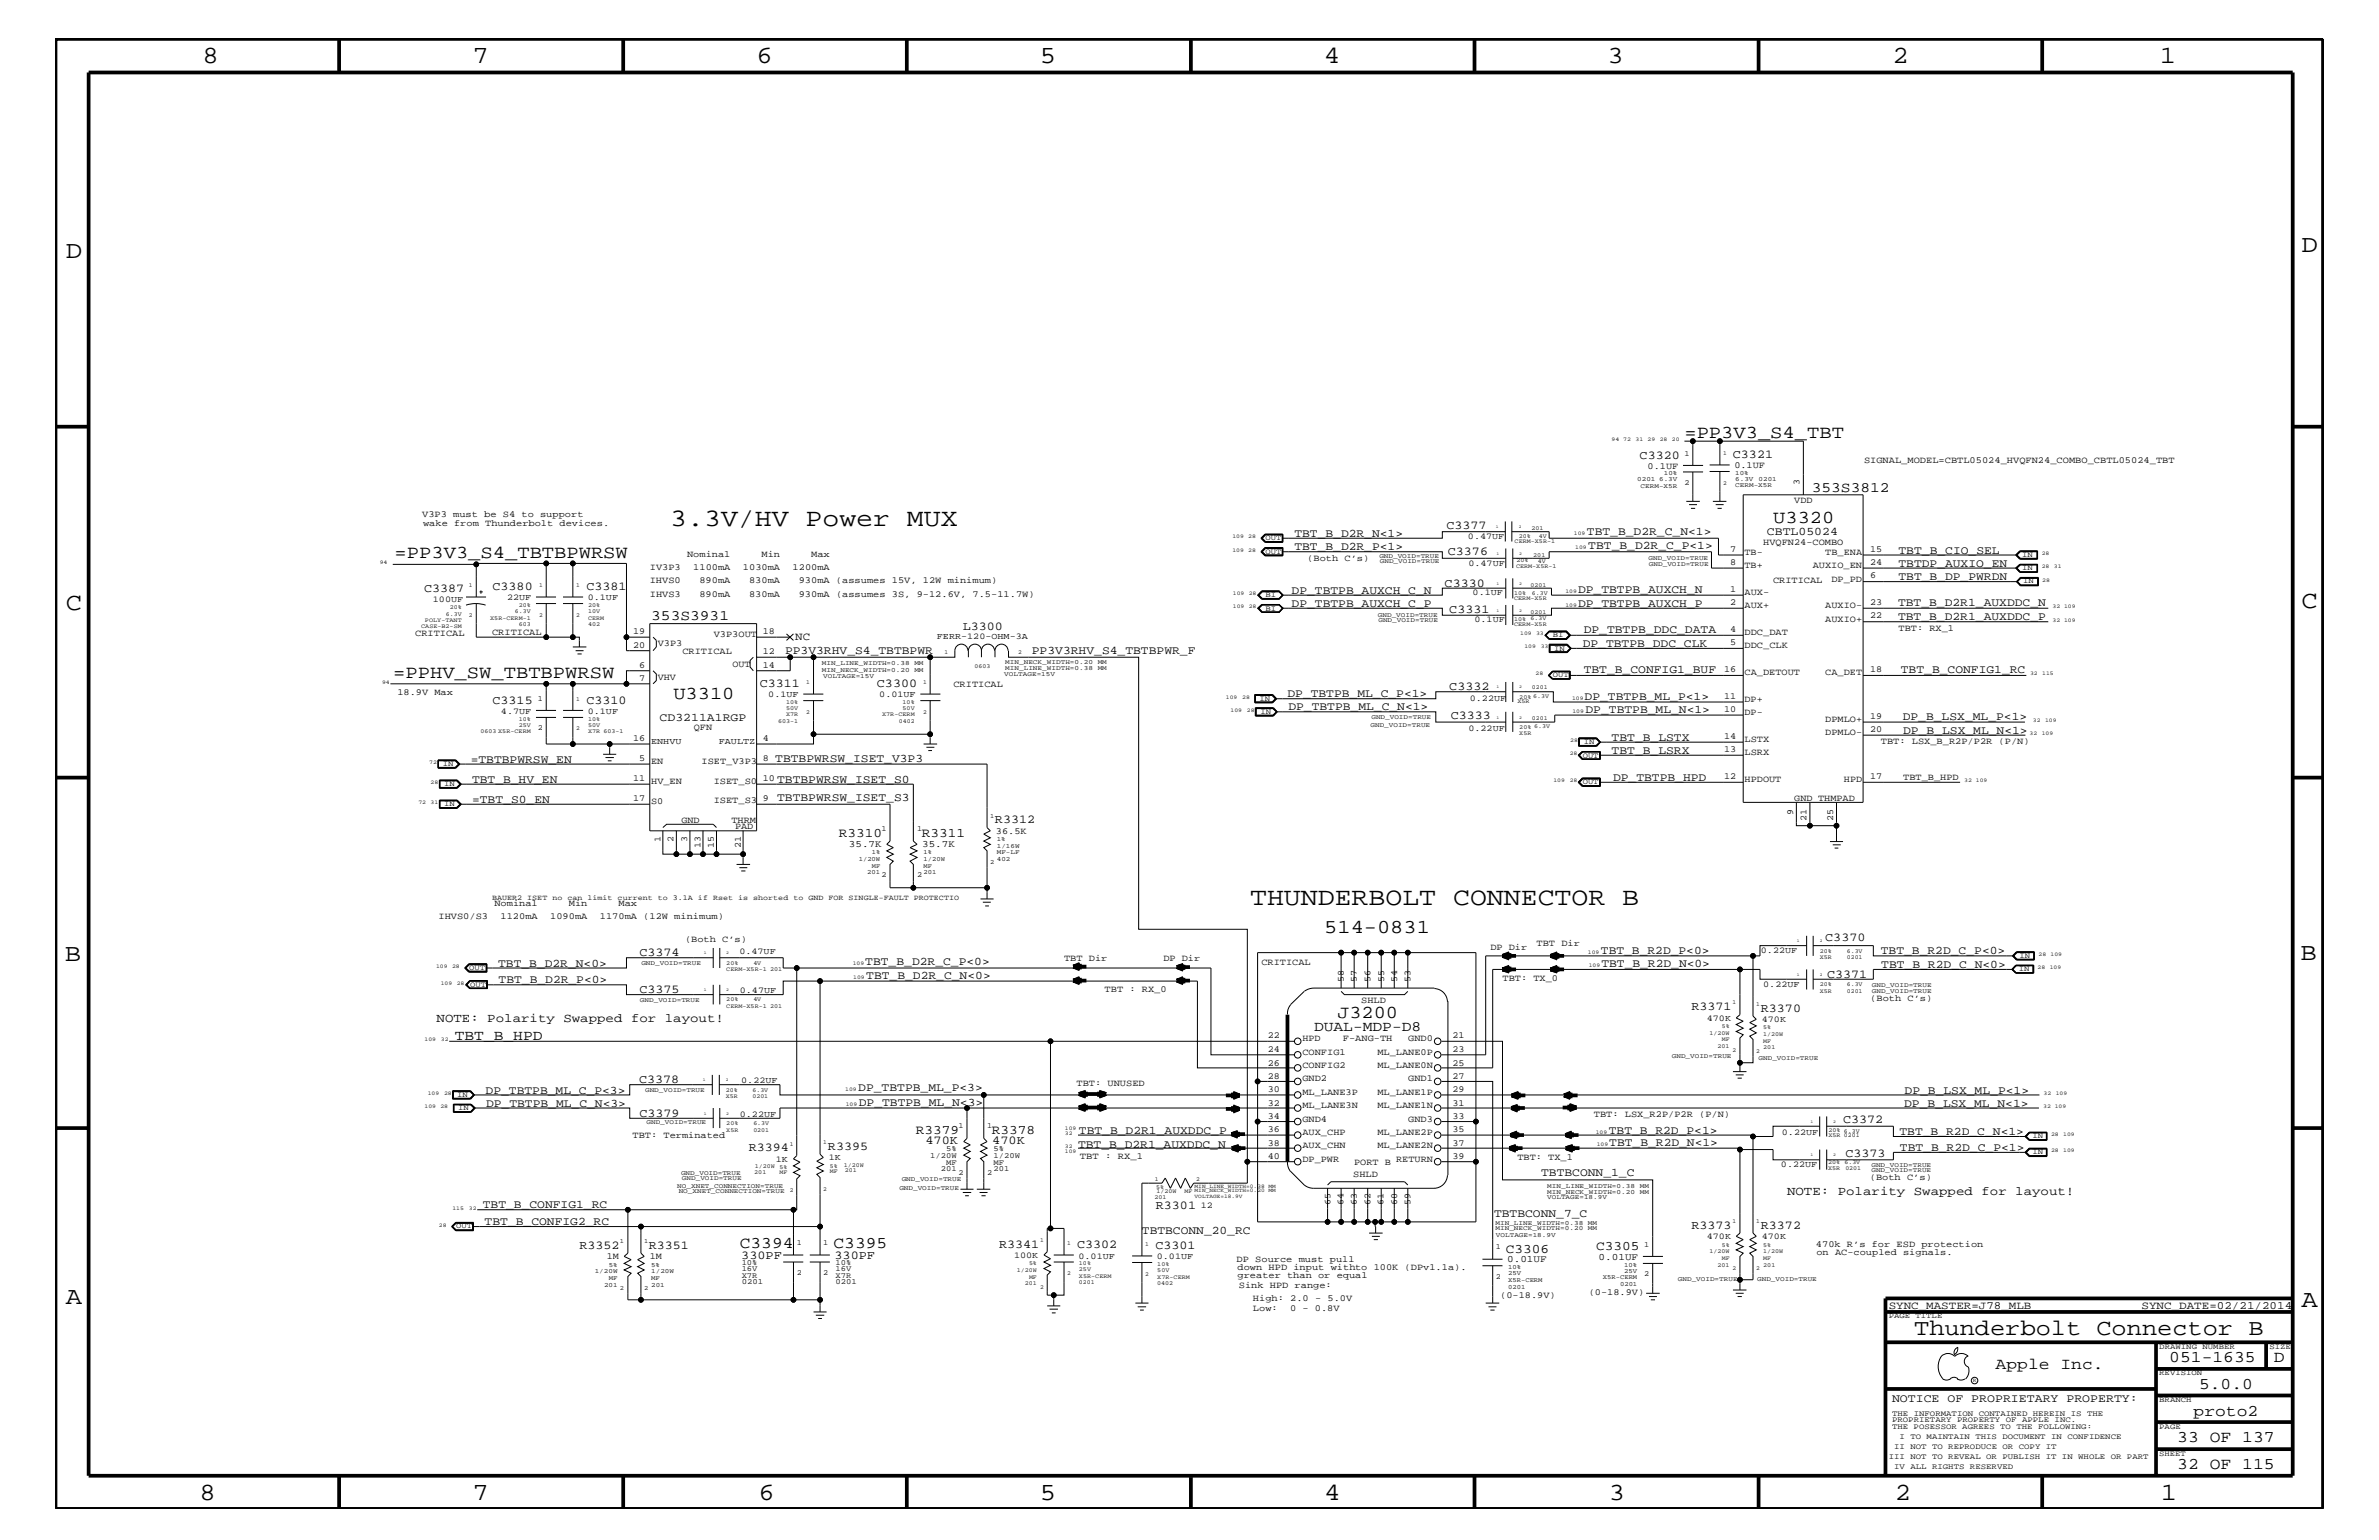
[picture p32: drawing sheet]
<svg xmlns="http://www.w3.org/2000/svg" width="432mm" height="279mm" viewBox="0 0 432 279" stroke-linecap="round" stroke-linejoin="round" font-family="sans-serif">
<defs><g id="words">
<g font-size="4.6">
<text x="121.7" y="95.4">3.3V/HV Power MUX</text>
<text x="226.9" y="164.2">THUNDERBOLT CONNECTOR B</text>
</g>
<g font-size="4.5">
<text x="36.7" y="11.5">8</text>
<text x="85.8" y="11.5">7</text>
<text x="137.3" y="11.5">6</text>
<text x="188.7" y="11.5">5</text>
<text x="240.3" y="11.5">4</text>
<text x="291.8" y="11.5">3</text>
<text x="343.5" y="11.5">2</text>
<text x="392" y="11.5">1</text>
<text x="11.9" y="46.8">D</text>
<text x="417.7" y="45.7">D</text>
<text x="11.9" y="110.6">C</text>
<text x="417.7" y="110.3">C</text>
<text x="11.8" y="174.3">B</text>
<text x="417.6" y="174.2">B</text>
<text x="11.9" y="236.7">A</text>
<text x="417.7" y="237.1">A</text>
<text x="36.2" y="272.1">8</text>
<text x="85.8" y="272.1">7</text>
<text x="137.7" y="272.1">6</text>
<text x="188.7" y="272.1">5</text>
<text x="240.4" y="272.1">4</text>
<text x="292" y="272.1">3</text>
<text x="343.9" y="272.1">2</text>
<text x="392.2" y="272.1">1</text>
</g>
<text font-size="4.1" x="347.4" y="242.3">Thunderbolt Connector B</text>
<text font-size="3.6" x="240.4" y="169.3">514-0831</text>
<g font-size="3.3">
<text x="305.7" y="79.4">=PP3V3_S4_TBT</text>
<text x="321.9" y="94.9">U3320</text>
<text x="71.6" y="101.3">=PP3V3_S4_TBTBPWRSW</text>
<text x="71.4" y="123">=PPHV_SW_TBTBPWRSW</text>
<text x="122.2" y="126.9">U3310</text>
<text x="242.7" y="184.7">J3200</text>
</g>
<g font-size="3">
<text x="134.3" y="226.5">C3394</text>
<text x="151.3" y="226.5">C3395</text>
<text x="362.2" y="248.4">Apple Inc.</text>
<text x="393.7" y="247.1">051-1635</text>
<text x="399.2" y="252">5.0.0</text>
<text x="412.7" y="247.1">D</text>
<text x="398.1" y="256.8">proto2</text>
<text x="395.2" y="261.6">33 OF 137</text>
<text x="395.2" y="266.6">32 OF 115</text>
</g>
<g font-size="2.6">
<text x="328.8" y="89.2">353S3812</text>
<text x="118.2" y="112.6">353S3931</text>
<text x="82.5" y="188.7">TBT_B_HPD</text>
<text x="238.5" y="187.1">DUAL-MDP-D8</text>
</g>
<g font-size="2.4">
<text x="152.2" y="151.8">R3310</text>
<text x="167.3" y="151.8">R3311</text>
<text x="166.2" y="205.8">R3379</text>
<text x="180" y="205.8">R3378</text>
<text x="273.3" y="227.3">C3306</text>
<text x="289.7" y="226.8">C3305</text>
</g>
<g font-size="2.3">
<text x="79.2" y="185.4">NOTE: Polarity Swapped for layout!</text>
<text x="324.4" y="216.9">NOTE: Polarity Swapped for layout!</text>
</g>
<g font-size="2.2">
<text x="297.6" y="83.3">C3320</text>
<text x="314.5" y="83.1">C3321</text>
<text x="262.6" y="96">C3377</text>
<text x="262.8" y="100.8">C3376</text>
<text x="77" y="107.5">C3387</text>
<text x="89.4" y="107.1">C3380</text>
<text x="106.4" y="107.1">C3381</text>
<text x="262.2" y="106.5">C3330</text>
<text x="263.1" y="111.2">C3331</text>
<text x="174.8" y="114.2">L3300</text>
<text x="137.9" y="124.7">C3311</text>
<text x="159.2" y="124.7">C3300</text>
<text x="263.1" y="125.2">C3332</text>
<text x="89.4" y="127.7">C3315</text>
<text x="106.4" y="127.7">C3310</text>
<text x="263.3" y="130.5">C3333</text>
<text x="180.6" y="149.4">R3312</text>
<text x="116.1" y="173.5">C3374</text>
<text x="331.3" y="170.7">C3370</text>
<text x="331.6" y="177.4">C3371</text>
<text x="116.1" y="180.2">C3375</text>
<text x="307" y="183.3">R3371</text>
<text x="319.6" y="183.6">R3370</text>
<text x="116" y="196.5">C3378</text>
<text x="116.1" y="202.6">C3379</text>
<text x="334.5" y="203.8">C3372</text>
<text x="135.9" y="208.9">R3394</text>
<text x="150.3" y="208.7">R3395</text>
<text x="168" y="207.6">470K</text>
<text x="180.1" y="207.6">470K</text>
<text x="334.9" y="210">C3373</text>
<text x="209.8" y="219.4">R3301</text>
<text x="105.2" y="226.7">R3352</text>
<text x="117.8" y="226.7">R3351</text>
<text x="181.4" y="226.4">R3341</text>
<text x="195.5" y="226.5">C3302</text>
<text x="209.7" y="226.7">C3301</text>
<text x="307" y="223">R3373</text>
<text x="319.6" y="223">R3372</text>
<text x="134.5" y="228.4">330PF</text>
<text x="151.5" y="228.4">330PF</text>
</g>
<g font-size="2.1">
<text x="234.9" y="97.4">TBT_B_D2R_N&lt;1&gt;</text>
<text x="234.9" y="99.9">TBT_B_D2R_P&lt;1&gt;</text>
<text x="288" y="97.1">TBT_B_D2R_C_N&lt;1&gt;</text>
<text x="288.3" y="99.6">TBT_B_D2R_C_P&lt;1&gt;</text>
<text x="320.7" y="97.1">CBTL05024</text>
<text x="344.6" y="100.4">TBT_B_CIO_SEL</text>
<text x="234.4" y="107.7">DP_TBTPB_AUXCH_C_N</text>
<text x="286.4" y="107.6">DP_TBTPB_AUXCH_N</text>
<text x="344.6" y="102.9">TBTDP_AUXIO_EN</text>
<text x="344.6" y="105.3">TBT_B_DP_PWRDN</text>
<text x="234.4" y="110.2">DP_TBTPB_AUXCH_C_P</text>
<text x="286.4" y="110.2">DP_TBTPB_AUXCH_P</text>
<text x="344.5" y="110">TBT_B_D2R1_AUXDDC_N</text>
<text x="344.5" y="112.5">TBT_B_D2R1_AUXDDC_P</text>
<text x="142.5" y="118.7">PP3V3RHV_S4_TBTBPWR</text>
<text x="187.3" y="118.6">PP3V3RHV_S4_TBTBPWR_F</text>
<text x="287.3" y="117.4">DP_TBTPB_DDC_CLK</text>
<text x="287.4" y="114.8">DP_TBTPB_DDC_DATA</text>
<text x="287.4" y="122">TBT_B_CONFIG1_BUF</text>
<text x="345" y="122.1">TBT_B_CONFIG1_RC</text>
<text x="119.7" y="130.8">CD3211A1RGP</text>
<text x="233.7" y="126.5">DP_TBTPB_ML_C_P&lt;1&gt;</text>
<text x="233.8" y="128.9">DP_TBTPB_ML_C_N&lt;1&gt;</text>
<text x="287.6" y="127">DP_TBTPB_ML_P&lt;1&gt;</text>
<text x="287.8" y="129.4">DP_TBTPB_ML_N&lt;1&gt;</text>
<text x="345.4" y="130.7">DP_B_LSX_ML_P&lt;1&gt;</text>
<text x="292.5" y="136.8">TBT_B_LSRX</text>
<text x="292.5" y="134.4">TBT_B_LSTX</text>
<text x="345.4" y="133.2">DP_B_LSX_ML_N&lt;1&gt;</text>
<text x="85.4" y="138.4">=TBTBPWRSW_EN</text>
<text x="85.7" y="142">TBT_B_HV_EN</text>
<text x="140.7" y="138.3">TBTBPWRSW_ISET_V3P3</text>
<text x="141.1" y="142">TBTBPWRSW_ISET_S0</text>
<text x="292.8" y="141.7">DP_TBTPB_HPD</text>
<text x="85.7" y="145.7">=TBT_S0_EN</text>
<text x="141.1" y="145.4">TBTBPWRSW_ISET_S3</text>
<text x="290.6" y="173.2">TBT_B_R2D_P&lt;0&gt;</text>
<text x="341.4" y="173.2">TBT_B_R2D_C_P&lt;0&gt;</text>
<text x="90.4" y="175.4">TBT_B_D2R_N&lt;0&gt;</text>
<text x="90.5" y="178.4">TBT_B_D2R_P&lt;0&gt;</text>
<text x="157.1" y="175.1">TBT_B_D2R_C_P&lt;0&gt;</text>
<text x="157.2" y="177.7">TBT_B_D2R_C_N&lt;0&gt;</text>
<text x="290.7" y="175.5">TBT_B_R2D_N&lt;0&gt;</text>
<text x="341.5" y="175.7">TBT_B_R2D_C_N&lt;0&gt;</text>
<text x="155.8" y="197.9">DP_TBTPB_ML_P&lt;3&gt;</text>
<text x="88.1" y="198.4">DP_TBTPB_ML_C_P&lt;3&gt;</text>
<text x="88.2" y="200.9">DP_TBTPB_ML_C_N&lt;3&gt;</text>
<text x="155.9" y="200.6">DP_TBTPB_ML_N&lt;3&gt;</text>
<text x="345.6" y="200.9">DP_B_LSX_ML_N&lt;1&gt;</text>
<text x="345.7" y="198.4">DP_B_LSX_ML_P&lt;1&gt;</text>
<text x="195.7" y="208.2">TBT_B_D2R1_AUXDDC_N</text>
<text x="195.8" y="205.7">TBT_B_D2R1_AUXDDC_P</text>
<text x="292" y="205.7">TBT_B_R2D_P&lt;1&gt;</text>
<text x="292.1" y="208">TBT_B_R2D_N&lt;1&gt;</text>
<text x="344.8" y="205.9">TBT_B_R2D_C_N&lt;1&gt;</text>
<text x="344.8" y="208.8">TBT_B_R2D_C_P&lt;1&gt;</text>
<text x="279.7" y="213.4">TBTBCONN_1_C</text>
<text x="87.6" y="219.2">TBT_B_CONFIG1_RC</text>
<text x="271.2" y="220.8">TBTBCONN_7_C</text>
<text x="88" y="222.3">TBT_B_CONFIG2_RC</text>
<text x="207.3" y="223.9">TBTBCONN_20_RC</text>
<text x="343.4" y="254.4">NOTICE OF PROPRIETARY PROPERTY:</text>
</g>
<g font-size="2">
<text x="144.4" y="116.2">NC</text>
<text x="342.8" y="237.4">SYNC_MASTER=J78_MLB</text>
<text x="388.7" y="237.4">SYNC_DATE=02/21/2014</text>
</g>
<g font-size="1.8">
<text x="154.1" y="153.7">35.7K</text>
<text x="167.4" y="153.7">35.7K</text>
<text x="273.6" y="229.1">0.01UF</text>
<text x="290.2" y="228.5">0.01UF</text>
</g>
<g font-size="1.7">
<text x="338.3" y="83.9">SIGNAL_MODEL=CBTL05024_HVQFN24_COMBO_CBTL05024_TBT</text>
<text x="299" y="85">0.1UF</text>
<text x="314.8" y="84.9">0.1UF</text>
<text x="326.6" y="88" transform="rotate(-90 326.6 88)">3</text>
<text x="76.6" y="93.8">V3P3 must be S4 to support</text>
<text x="76.8" y="95.4">wake from Thunderbolt devices.</text>
<text x="325.7" y="91.2">VDD</text>
<text x="124.7" y="101">Nominal</text>
<text x="138.2" y="101">Min</text>
<text x="147.2" y="101">Max</text>
<text x="237.3" y="101.8">(Both C’s)</text>
<text x="314" y="100.1">7</text>
<text x="316.7" y="100.7">TB-</text>
<text x="320" y="98.8">HVQFN24-COMBO</text>
<text x="331.3" y="100.7">TB_ENA</text>
<text x="339.4" y="100.1">15</text>
<text x="117.9" y="103.5">IV3P3</text>
<text x="117.9" y="105.9">IHVS0</text>
<text x="125.8" y="103.5">1100mA</text>
<text x="127" y="105.9">890mA</text>
<text x="134.8" y="103.5">1030mA</text>
<text x="136" y="105.9">830mA</text>
<text x="143.9" y="103.5">1200mA</text>
<text x="145" y="105.9">930mA (assumes 15V, 12W minimum)</text>
<text x="314" y="102.5">8</text>
<text x="314" y="107.4">1</text>
<text x="316.7" y="103.1">TB+</text>
<text x="316.7" y="108">AUX-</text>
<text x="321.8" y="105.8">CRITICAL</text>
<text x="329" y="103.1">AUXIO_EN</text>
<text x="332.4" y="105.5">DP_PD</text>
<text x="339.4" y="104.9">6</text>
<text x="339.4" y="102.5">24</text>
<text x="117.9" y="108.3">IHVS3</text>
<text x="127" y="108.3">890mA</text>
<text x="136" y="108.3">830mA</text>
<text x="145" y="108.3">930mA (assumes 3S, 9-12.6V, 7.5-11.7W)</text>
<text x="314" y="109.8">2</text>
<text x="316.7" y="110.3">AUX+</text>
<text x="331.3" y="112.8">AUXIO+</text>
<text x="331.3" y="110.3">AUXIO-</text>
<text x="339.4" y="112.2">22</text>
<text x="339.4" y="109.8">23</text>
<text x="75.4" y="115.3">CRITICAL</text>
<text x="89.3" y="115.3">CRITICAL</text>
<text x="114.9" y="115.1">19</text>
<text x="114.9" y="117.5">20</text>
<text x="119.4" y="117.3">V3P3</text>
<text x="123.9" y="118.7">CRITICAL</text>
<text x="129.5" y="115.5">V3P3OUT</text>
<text x="138.4" y="115.1">18</text>
<text x="138.4" y="118.7">12</text>
<text x="314" y="117">5</text>
<text x="314" y="114.7">4</text>
<text x="316.7" y="117.6">DDC_CLK</text>
<text x="316.7" y="115.3">DDC_DAT</text>
<text x="344.6" y="114.5">TBT: RX_1</text>
<text x="116" y="121.2">6</text>
<text x="116" y="123.6">7</text>
<text x="119.4" y="123.4">VHV</text>
<text x="132.9" y="120.9">OUT</text>
<text x="138.4" y="121.2">14</text>
<text x="173.1" y="124.6">CRITICAL</text>
<text x="312.9" y="121.9">16</text>
<text x="316.7" y="122.5">CA_DETOUT</text>
<text x="331.3" y="122.5">CA_DET</text>
<text x="339.4" y="121.9">18</text>
<text x="72.1" y="126">18.9V Max</text>
<text x="312.9" y="126.8">11</text>
<text x="312.9" y="129.1">10</text>
<text x="316.7" y="127.4">DP+</text>
<text x="316.7" y="129.7">DP-</text>
<text x="331.3" y="131">DPMLO+</text>
<text x="339.4" y="130.4">19</text>
<text x="114.9" y="134.5">16</text>
<text x="125.9" y="132.4">QFN</text>
<text x="138.4" y="134.5">4</text>
<text x="312.9" y="136.4">13</text>
<text x="312.9" y="134.1">14</text>
<text x="316.7" y="137">LSRX</text>
<text x="316.7" y="134.6">LSTX</text>
<text x="331.3" y="133.4">DPMLO-</text>
<text x="339.4" y="132.8">20</text>
<text x="341.4" y="135.1">TBT: LSX_B_R2P/P2R (P/N)</text>
<text x="114.9" y="141.8">11</text>
<text x="116" y="138.1">5</text>
<text x="118.2" y="142.3">HV_EN</text>
<text x="118.2" y="138.6">EN</text>
<text x="127.3" y="138.5">ISET_V3P3</text>
<text x="129.5" y="142.2">ISET_S0</text>
<text x="138.4" y="141.8">10</text>
<text x="138.4" y="138.1">8</text>
<text x="312.9" y="141.3">12</text>
<text x="316.7" y="141.9">HPDOUT</text>
<text x="334.7" y="141.9">HPD</text>
<text x="339.4" y="141.3">17</text>
<text x="345.4" y="141.5">TBT_B_HPD</text>
<text x="114.9" y="145.4">17</text>
<text x="118.2" y="145.9">S0</text>
<text x="123.7" y="149.3">GND</text>
<text x="129.5" y="145.7">ISET_S3</text>
<text x="132.8" y="149.3">THRM</text>
<text x="138.4" y="145.4">9</text>
<text x="325.5" y="147.9" transform="rotate(-90 325.5 147.9)">9</text>
<text x="325.7" y="145.3">GND THMPAD</text>
<text x="327.9" y="149" transform="rotate(-90 327.9 149)">21</text>
<text x="332.7" y="149" transform="rotate(-90 332.7 149)">25</text>
<text x="119.9" y="152.7" transform="rotate(-90 119.9 152.7)">1</text>
<text x="122.3" y="152.7" transform="rotate(-90 122.3 152.7)">2</text>
<text x="124.7" y="152.7" transform="rotate(-90 124.7 152.7)">3</text>
<text x="127.2" y="153.8" transform="rotate(-90 127.2 153.8)">13</text>
<text x="129.5" y="153.8" transform="rotate(-90 129.5 153.8)">15</text>
<text x="133.4" y="150.5">PAD</text>
<text x="134.5" y="153.8" transform="rotate(-90 134.5 153.8)">21</text>
<text x="180.8" y="151.2">36.5K</text>
<text x="79.6" y="166.7">IHVS0/S3</text>
<text x="89.7" y="164.4">Nominal</text>
<text x="90.9" y="166.7">1120mA</text>
<text x="99.9" y="166.7">1090mA</text>
<text x="103.3" y="164.4">Min</text>
<text x="108.9" y="166.7">1170mA (12W minimum)</text>
<text x="112.3" y="164.4">Max</text>
<text x="124.3" y="171">(Both C’s)</text>
<text x="270.5" y="172.4">DP Dir</text>
<text x="278.9" y="171.6">TBT Dir</text>
<text x="193.1" y="174.4">TBT Dir</text>
<text x="200.5" y="179.9">TBT : RX_0</text>
<text x="211.2" y="174.4">DP Dir</text>
<text x="228.9" y="175.1">CRITICAL</text>
<text x="243.9" y="178.2" transform="rotate(-90 243.9 178.2)">58</text>
<text x="246.3" y="178.2" transform="rotate(-90 246.3 178.2)">57</text>
<text x="248.8" y="178.2" transform="rotate(-90 248.8 178.2)">56</text>
<text x="251.2" y="178.2" transform="rotate(-90 251.2 178.2)">55</text>
<text x="253.6" y="178.2" transform="rotate(-90 253.6 178.2)">54</text>
<text x="256" y="178.2" transform="rotate(-90 256 178.2)">53</text>
<text x="272.7" y="178">TBT: TX_0</text>
<text x="247.1" y="181.9">SHLD</text>
<text x="339.5" y="181.6">(Both C’s)</text>
<text x="230.1" y="190.9">24</text>
<text x="230.1" y="188.4">22</text>
<text x="236.4" y="191.4">CONFIG1</text>
<text x="236.4" y="188.9">HPD</text>
<text x="243.8" y="188.9">F-ANG-TH</text>
<text x="250" y="191.4">ML_LANE0P</text>
<text x="255.6" y="188.9">GND0</text>
<text x="263.7" y="190.9">23</text>
<text x="263.7" y="188.4">21</text>
<text x="195.4" y="197">TBT: UNUSED</text>
<text x="230.1" y="193.3">26</text>
<text x="230.1" y="195.7">28</text>
<text x="236.4" y="193.7">CONFIG2</text>
<text x="236.4" y="196.2">GND2</text>
<text x="250" y="193.7">ML_LANE0N</text>
<text x="255.6" y="196.2">GND1</text>
<text x="263.7" y="195.7">27</text>
<text x="263.7" y="193.3">25</text>
<text x="230.1" y="200.6">32</text>
<text x="230.1" y="198.1">30</text>
<text x="230.1" y="203">34</text>
<text x="236.4" y="201">ML_LANE3N</text>
<text x="236.4" y="198.7">ML_LANE3P</text>
<text x="236.4" y="203.5">GND4</text>
<text x="250" y="198.7">ML_LANE1P</text>
<text x="250" y="201">ML_LANE1N</text>
<text x="255.6" y="203.5">GND3</text>
<text x="263.7" y="198.1">29</text>
<text x="263.7" y="203">33</text>
<text x="263.7" y="200.6">31</text>
<text x="289.3" y="202.6">TBT: LSX_R2P/P2R (P/N)</text>
<text x="114.8" y="206.5">TBT: Terminated</text>
<text x="230.1" y="207.9">38</text>
<text x="230.1" y="205.4">36</text>
<text x="236.4" y="208.3">AUX_CHN</text>
<text x="236.4" y="205.9">AUX_CHP</text>
<text x="250" y="208.3">ML_LANE2N</text>
<text x="250" y="205.9">ML_LANE2P</text>
<text x="263.7" y="207.9">37</text>
<text x="263.7" y="205.4">35</text>
<text x="196" y="210.3">TBT : RX_1</text>
<text x="230.1" y="210.3">40</text>
<text x="236.4" y="210.8">DP_PWR</text>
<text x="245.6" y="213.6">SHLD</text>
<text x="245.8" y="211.4">PORT B</text>
<text x="253.4" y="210.8">RETURN</text>
<text x="263.7" y="210.3">39</text>
<text x="275.4" y="210.4">TBT: TX_1</text>
<text x="339.4" y="214.1">(Both C’s)</text>
<text x="243.8" y="218.6" transform="rotate(-90 243.8 218.6)">64</text>
<text x="246.3" y="218.6" transform="rotate(-90 246.3 218.6)">63</text>
<text x="248.8" y="218.6" transform="rotate(-90 248.8 218.6)">62</text>
<text x="251.1" y="218.6" transform="rotate(-90 251.1 218.6)">61</text>
<text x="253.6" y="218.6" transform="rotate(-90 253.6 218.6)">60</text>
<text x="256" y="218.6" transform="rotate(-90 256 218.6)">59</text>
<text x="329.6" y="226.2">470k R’s for ESD protection</text>
<text x="329.7" y="227.7">on AC-coupled signals.</text>
<text x="110.2" y="228.5">1M</text>
<text x="117.9" y="228.5">1M</text>
<text x="224.5" y="229.1">DP Source must pull</text>
<text x="224.6" y="230.5">down HPD input withto 100K (DPv1.1a).</text>
<text x="224.6" y="231.8">greater than or equal</text>
<text x="224.9" y="233.7">Sink HPD range:</text>
<text x="227.4" y="236.1">High: 2.0 - 5.0V</text>
<text x="227.4" y="237.9">Low:</text>
<text x="234.2" y="237.9">0 - 0.8V</text>
<text x="272.3" y="235.5">(0-18.9V)</text>
<text x="288.4" y="234.9">(0-18.9V)</text>
</g>
<g font-size="1.6">
<text x="266.4" y="97.7">0.47UF</text>
<text x="266.5" y="102.6">0.47UF</text>
<text x="267.3" y="108">0.1UF</text>
<text x="78.6" y="109.2">100UF</text>
<text x="92" y="108.9">22UF</text>
<text x="106.7" y="108.9">0.1UF</text>
<text x="267.6" y="112.8">0.1UF</text>
<text x="170.1" y="115.9">FERR-120-OHM-3A</text>
<text x="90.9" y="129.6">4.7UF</text>
<text x="106.7" y="129.6">0.1UF</text>
<text x="139.4" y="126.5">0.1UF</text>
<text x="159.6" y="126.5">0.01UF</text>
<text x="266.8" y="127.2">0.22UF</text>
<text x="118.2" y="135">ENHVU</text>
<text x="130.5" y="135">FAULTZ</text>
<text x="266.5" y="132.7">0.22UF</text>
<text x="134.2" y="173.2">0.47UF</text>
<text x="319.6" y="172.8">0.22UF</text>
<text x="320" y="179">0.22UF</text>
<text x="134.3" y="180.1">0.47UF</text>
<text x="309.8" y="185.2">470K</text>
<text x="319.8" y="185.4">470K</text>
<text x="134.5" y="196.5">0.22UF</text>
<text x="134.3" y="202.6">0.22UF</text>
<text x="323.4" y="205.9">0.22UF</text>
<text x="140.8" y="210.8">1K</text>
<text x="150.5" y="210.5">1K</text>
<text x="323.3" y="211.7">0.22UF</text>
<text x="217.9" y="219.2">12</text>
<text x="241.5" y="218.6" transform="rotate(-90 241.5 218.6)">65</text>
<text x="309.8" y="224.8">470K</text>
<text x="319.8" y="224.8">470K</text>
<text x="184.1" y="228.2">100K</text>
<text x="195.7" y="228.4">0.01UF</text>
<text x="210" y="228.5">0.01UF</text>
</g>
<g font-size="1.4">
<text x="305.7" y="82.7">1</text>
<text x="305.7" y="88.1">2</text>
<text x="229.7" y="100.4">OUT</text>
<text x="229.7" y="98">OUT</text>
<text x="367" y="101">IN</text>
<text x="367" y="103.5">IN</text>
<text x="367.2" y="105.9">IN</text>
<text x="229.7" y="108.3">BI</text>
<text x="229.7" y="110.8">BI</text>
<text x="281.9" y="115.6">BI</text>
<text x="282.1" y="118.1">IN</text>
<text x="281.9" y="122.9">OUT</text>
<text x="97.6" y="127.1">1</text>
<text x="228.6" y="127.1">IN</text>
<text x="228.8" y="129.6">IN</text>
<text x="97.6" y="132.5">2</text>
<text x="287.3" y="137.4">OUT</text>
<text x="287.4" y="135">IN</text>
<text x="80.3" y="139">IN</text>
<text x="80.6" y="142.6">IN</text>
<text x="287.3" y="142.3">OUT</text>
<text x="80.6" y="146.2">IN</text>
<text x="160" y="150.7">1</text>
<text x="166.5" y="150.7">1</text>
<text x="160" y="159.2">2</text>
<text x="166.5" y="159.2">2</text>
<text x="89.3" y="163.4">BAUER2 ISET no can limit current to 3.1A if Rset is shorted to GND FOR SINGLE-FAULT PROTECTIO</text>
<text x="366.5" y="173.8">IN</text>
<text x="85.2" y="176">OUT</text>
<text x="85.3" y="179">OUT</text>
<text x="366.4" y="176.2">IN</text>
<text x="83" y="199">IN</text>
<text x="83.1" y="201.5">IN</text>
<text x="171.7" y="208.9">5%</text>
<text x="174" y="204.7">1</text>
<text x="179.2" y="204.7">1</text>
<text x="180.3" y="208.9">5%</text>
<text x="368.9" y="206.5">IN</text>
<text x="368.9" y="209.4">IN</text>
<text x="168.8" y="210.2">1/20W</text>
<text x="170.8" y="212.5">201</text>
<text x="171.7" y="211.4">MF</text>
<text x="174" y="213.2">2</text>
<text x="179.2" y="213.2">2</text>
<text x="180.3" y="211.4">MF</text>
<text x="180.3" y="210.2">1/20W</text>
<text x="180.3" y="212.5">201</text>
<text x="82.8" y="222.9">OUT</text>
<text x="144.6" y="225.9">1</text>
<text x="149.4" y="225.9">1</text>
<text x="271.5" y="226.7">1</text>
<text x="298.4" y="226.2">1</text>
<text x="134.6" y="229.6">10%</text>
<text x="134.6" y="230.7">16V</text>
<text x="134.6" y="231.8">X7R</text>
<text x="134.6" y="233">0201</text>
<text x="144.6" y="231.3">2</text>
<text x="149.4" y="231.3">2</text>
<text x="151.6" y="233">0201</text>
<text x="151.6" y="231.8">X7R</text>
<text x="151.6" y="229.6">10%</text>
<text x="151.6" y="230.7">16V</text>
<text x="271.5" y="232.1">2</text>
<text x="298.4" y="231.6">2</text>
<text x="342.8" y="239.2">PAGE TITLE</text>
<text x="391.9" y="244.7">DRAWING NUMBER</text>
<text x="411.9" y="244.7">SIZE</text>
<text x="391.9" y="249.5">REVISION</text>
<text x="343.4" y="256.8">THE INFORMATION CONTAINED HEREIN IS THE</text>
<text x="391.9" y="254.4">BRANCH</text>
<text x="343.4" y="258">PROPRIETARY PROPERTY OF APPLE INC.</text>
<text x="343.4" y="259.3">THE POSESSOR AGREES TO THE FOLLOWING:</text>
<text x="343.8" y="262.9">II NOT TO REPRODUCE OR COPY IT</text>
<text x="344.8" y="261.1">I TO MAINTAIN THIS DOCUMENT IN CONFIDENCE</text>
<text x="391.9" y="259.3">PAGE</text>
<text x="342.8" y="264.7">III NOT TO REVEAL OR PUBLISH IT IN WHOLE OR PART</text>
<text x="343.8" y="266.6">IV ALL RIGHTS RESERVED</text>
<text x="391.9" y="264.1">SHEET</text>
</g>
<g font-size="1.2">
<text x="297.2" y="87.3">0201</text>
<text x="297.8" y="88.6">CERM-X5R</text>
<text x="301.2" y="87.3">6.3V</text>
<text x="302" y="86.2">10%</text>
<text x="315" y="88.4">CERM-X5R</text>
<text x="315" y="87.2">6.3V</text>
<text x="315" y="86.1">10%</text>
<text x="319.2" y="87.2">0201</text>
<text x="250.4" y="101.2">GND_VOID=TRUE</text>
<text x="299.2" y="101.6">GND_VOID=TRUE</text>
<text x="250.4" y="102.2">GND_VOID=TRUE</text>
<text x="299.3" y="102.6">GND_VOID=TRUE</text>
<text x="250.1" y="111.9">GND_VOID=TRUE</text>
<text x="250.2" y="112.9">GND_VOID=TRUE</text>
<text x="149.2" y="121.9">MIN_NECK_WIDTH=0.20</text>
<text x="149.2" y="120.7">MIN_LINE_WIDTH=0.38</text>
<text x="149.4" y="123">VOLTAGE=15V</text>
<text x="166" y="121.9">MM</text>
<text x="166" y="120.7">MM</text>
<text x="182.3" y="122.7">VOLTAGE=15V</text>
<text x="182.5" y="120.4">MIN_NECK_WIDTH=0.20</text>
<text x="182.5" y="121.5">MIN_LINE_WIDTH=0.38</text>
<text x="199.2" y="120.4">MM</text>
<text x="199.2" y="121.5">MM</text>
<text x="248.8" y="131.9">GND_VOID=TRUE</text>
<text x="248.9" y="130.5">GND_VOID=TRUE</text>
<text x="179.7" y="148.4">1</text>
<text x="158.2" y="155">1%</text>
<text x="167.6" y="155">1%</text>
<text x="180.9" y="153.8">1/16W</text>
<text x="180.9" y="152.6">1%</text>
<text x="180.9" y="155">MF-LF</text>
<text x="155.9" y="156.2">1/20W</text>
<text x="157.4" y="158.6">201</text>
<text x="158.2" y="157.4">MF</text>
<text x="167.6" y="156.2">1/20W</text>
<text x="167.6" y="158.6">201</text>
<text x="167.6" y="157.4">MF</text>
<text x="179.7" y="156.8">2</text>
<text x="180.9" y="156.2">402</text>
<text x="116.4" y="175">GND_VOID=TRUE</text>
<text x="339.8" y="179">GND_VOID=TRUE</text>
<text x="116.2" y="181.8">GND_VOID=TRUE</text>
<text x="339.8" y="180.1">GND_VOID=TRUE</text>
<text x="303.4" y="192">GND_VOID=TRUE</text>
<text x="319.2" y="192.3">GND_VOID=TRUE</text>
<text x="117.1" y="198.1">GND_VOID=TRUE</text>
<text x="117.3" y="204">GND_VOID=TRUE</text>
<text x="122.9" y="215.5">NO_XNET_CONNECTION=TRUE</text>
<text x="123.6" y="213.2">GND_VOID=TRUE</text>
<text x="123.8" y="214.1">GND_VOID=TRUE</text>
<text x="163.2" y="215.8">GND_VOID=TRUE</text>
<text x="163.7" y="214.2">GND_VOID=TRUE</text>
<text x="280.8" y="215.6">MIN_LINE_WIDTH=0.38</text>
<text x="297.6" y="215.6">MM</text>
<text x="339.7" y="212.7">GND_VOID=TRUE</text>
<text x="339.7" y="211.7">GND_VOID=TRUE</text>
<text x="123.2" y="216.4">NO_XNET_CONNECTION=TRUE</text>
<text x="280.8" y="216.7">MIN_NECK_WIDTH=0.20</text>
<text x="280.8" y="217.5">VOLTAGE=18.9V</text>
<text x="297.6" y="216.7">MM</text>
<text x="112.5" y="225.6">1</text>
<text x="116.9" y="225.6">1</text>
<text x="271.4" y="222.2">MIN_LINE_WIDTH=0.38</text>
<text x="271.4" y="223.2">MIN_NECK_WIDTH=0.20</text>
<text x="271.5" y="224.5">VOLTAGE=18.9V</text>
<text x="288.2" y="222.2">MM</text>
<text x="288.2" y="223.2">MM</text>
<text x="107.9" y="231">1/20W</text>
<text x="109.6" y="233.5">201</text>
<text x="110.5" y="232.2">MF</text>
<text x="110.5" y="229.8">5%</text>
<text x="118.2" y="233.5">201</text>
<text x="118.2" y="231">1/20W</text>
<text x="118.2" y="232.2">MF</text>
<text x="118.2" y="229.8">5%</text>
<text x="273.7" y="230.2">10%</text>
<text x="273.7" y="231.3">25V</text>
<text x="273.7" y="232.6">X5R-CERM</text>
<text x="273.7" y="233.8">0201</text>
<text x="290.9" y="232.1">X5R-CERM</text>
<text x="294" y="233.3">0201</text>
<text x="294.8" y="230.9">25V</text>
<text x="294.8" y="229.8">10%</text>
<text x="304.5" y="232.4">GND_VOID=TRUE</text>
<text x="318.9" y="232.4">GND_VOID=TRUE</text>
<text x="112.5" y="234">2</text>
<text x="116.9" y="234">2</text>
</g>
<g font-size="1.1">
<text x="312.8" y="82.5">1</text>
<text x="312.8" y="88">2</text>
<text x="274.9" y="98.5">CERM-X5R-1</text>
<text x="275.7" y="97.6">20%</text>
<text x="278" y="96.2">201</text>
<text x="278.3" y="101">201</text>
<text x="279.3" y="97.6">4V</text>
<text x="85.1" y="106.5">1</text>
<text x="97.9" y="106.5">1</text>
<text x="104.6" y="106.5">1</text>
<text x="274.8" y="108">10%</text>
<text x="275.2" y="103">CERM-X5R-1</text>
<text x="275.3" y="102.1">20%</text>
<text x="277.8" y="106.5">0201</text>
<text x="278" y="108">6.3V</text>
<text x="279.1" y="102.1">4V</text>
<text x="76.5" y="114">CASE-B2-SM</text>
<text x="77.1" y="112.8">POLY-TANT</text>
<text x="80.9" y="111.7">6.3V</text>
<text x="81.6" y="110.5">20%</text>
<text x="85.1" y="112">2</text>
<text x="89" y="112.5">X5R-CERM-1</text>
<text x="93.5" y="111.2">6.3V</text>
<text x="94.1" y="113.7">603</text>
<text x="94.1" y="110.2">20%</text>
<text x="97.9" y="112">2</text>
<text x="104.6" y="112">2</text>
<text x="106.8" y="113.7">402</text>
<text x="106.8" y="112.5">CERM</text>
<text x="106.8" y="110.2">20%</text>
<text x="106.8" y="111.2">10V</text>
<text x="274.8" y="108.9">CERM-X5R</text>
<text x="274.8" y="112.7">10% 6.3V</text>
<text x="274.8" y="113.6">CERM-X5R</text>
<text x="277.8" y="111.4">0201</text>
<text x="171.5" y="118.6">1</text>
<text x="184.8" y="118.6">2</text>
<text x="146.3" y="124.1">1</text>
<text x="167.6" y="124.1">1</text>
<text x="176.9" y="121.2">0603</text>
<text x="278" y="125.1">0201</text>
<text x="94.1" y="131.9">25V</text>
<text x="94.1" y="130.8">10%</text>
<text x="104.6" y="127.1">1</text>
<text x="106.8" y="130.8">10%</text>
<text x="106.8" y="131.9">50V</text>
<text x="141.2" y="131.3">603-1</text>
<text x="142.7" y="127.7">10%</text>
<text x="142.7" y="130">X7R</text>
<text x="142.7" y="128.8">50V</text>
<text x="146.3" y="129.6">2</text>
<text x="160.1" y="130">X7R-CERM</text>
<text x="163.2" y="131.3">0402</text>
<text x="163.8" y="128.8">50V</text>
<text x="163.8" y="127.7">10%</text>
<text x="167.6" y="129.6">2</text>
<text x="275.4" y="127.6">X5R</text>
<text x="275.8" y="126.8">20% 6.3V</text>
<text x="278" y="130.7">0201</text>
<text x="87.2" y="133">0603 X5R-CERM</text>
<text x="104.6" y="132.5">2</text>
<text x="106.8" y="133">X7R 603-1</text>
<text x="275.8" y="133.4">X5R</text>
<text x="275.8" y="132.2">20% 6.3V</text>
<text x="330.3" y="172.8">20%</text>
<text x="335.2" y="172.8">6.3V</text>
<text x="131.8" y="176.2">CERM-X5R-1</text>
<text x="131.8" y="175">20%</text>
<text x="136.7" y="175">4V</text>
<text x="139.8" y="176.2">201</text>
<text x="330.3" y="174">X5R</text>
<text x="330.3" y="178.8">20%</text>
<text x="335.2" y="174">0201</text>
<text x="335.2" y="178.8">6.3V</text>
<text x="131.8" y="181.6">20%</text>
<text x="131.8" y="182.9">CERM-X5R-1</text>
<text x="136.7" y="181.6">4V</text>
<text x="139.8" y="182.9">201</text>
<text x="314.5" y="182.2">1</text>
<text x="318.8" y="182.5">1</text>
<text x="330.3" y="180.1">X5R</text>
<text x="335.2" y="180.1">0201</text>
<text x="310.3" y="187.7">1/20W</text>
<text x="311.7" y="190.2">201</text>
<text x="312.5" y="188.9">MF</text>
<text x="312.5" y="186.5">5%</text>
<text x="314.5" y="190.8">2</text>
<text x="318.8" y="191">2</text>
<text x="320" y="190.4">201</text>
<text x="320" y="189.2">MF</text>
<text x="320" y="188">1/20W</text>
<text x="320" y="186.7">5%</text>
<text x="131.7" y="198.1">20%</text>
<text x="131.7" y="199.2">X5R</text>
<text x="136.6" y="198.1">6.3V</text>
<text x="136.6" y="199.2">0201</text>
<text x="131.8" y="204.1">20%</text>
<text x="131.8" y="205.3">X5R</text>
<text x="136.7" y="204.1">6.3V</text>
<text x="136.7" y="205.3">0201</text>
<text x="143.3" y="207.9">1</text>
<text x="149.4" y="207.6">1</text>
<text x="331.9" y="205.4">20% 6.3V</text>
<text x="331.9" y="206.4">X5R 0201</text>
<text x="136.9" y="213">201</text>
<text x="137" y="211.9">1/20W</text>
<text x="141.5" y="212.1">5%</text>
<text x="141.5" y="213">MF</text>
<text x="150.6" y="211.9">5%</text>
<text x="150.6" y="212.8">MF</text>
<text x="153.2" y="211.7">1/20W</text>
<text x="153.3" y="212.7">201</text>
<text x="209.6" y="214.2">1</text>
<text x="209.8" y="215.8">5%</text>
<text x="217.1" y="214.2">2</text>
<text x="331.8" y="212.2">X5R</text>
<text x="331.8" y="211.3">20% 6.3V</text>
<text x="334.9" y="212.2">0201</text>
<text x="143.3" y="216.4">2</text>
<text x="149.4" y="216.1">2</text>
<text x="209.5" y="217.5">201</text>
<text x="209.9" y="216.4">1/20W</text>
<text x="215" y="216.4">MF MIN_NECK_WIDTH=0.20 MM</text>
<text x="314.5" y="221.9">1</text>
<text x="318.8" y="221.9">1</text>
<text x="188.8" y="225.3">1</text>
<text x="193.7" y="225.9">1</text>
<text x="207.9" y="226">1</text>
<text x="310.3" y="227.4">1/20W</text>
<text x="312.5" y="226.2">5%</text>
<text x="320" y="227.4">1/20W</text>
<text x="320" y="226.2">5%</text>
<text x="184.6" y="230.7">1/20W</text>
<text x="186" y="233.2">201</text>
<text x="186.8" y="232">MF</text>
<text x="186.8" y="229.6">5%</text>
<text x="188.8" y="233.8">2</text>
<text x="193.7" y="231.3">2</text>
<text x="195.8" y="230.7">25V</text>
<text x="195.8" y="231.8">X5R-CERM</text>
<text x="195.8" y="233">0201</text>
<text x="195.8" y="229.6">10%</text>
<text x="207.9" y="231.5">2</text>
<text x="210.1" y="233.2">0402</text>
<text x="210.1" y="232">X7R-CERM</text>
<text x="210.1" y="230.7">50V</text>
<text x="210.1" y="229.6">10%</text>
<text x="311.7" y="229.8">201</text>
<text x="312.5" y="228.5">MF</text>
<text x="314.5" y="230.4">2</text>
<text x="318.8" y="230.4">2</text>
<text x="320" y="229.8">201</text>
<text x="320" y="228.5">MF</text>
</g>
<g font-size="1">
<text x="292.5" y="80">94 72</text>
<text x="296.8" y="80">31</text>
<text x="299" y="80">29</text>
<text x="301.2" y="80">28</text>
<text x="303.4" y="80">20</text>
<text x="223.7" y="100.1">109</text>
<text x="223.7" y="97.6">109</text>
<text x="226.6" y="97.6">28</text>
<text x="226.6" y="100.1">28</text>
<text x="285.7" y="97.1">109</text>
<text x="285.9" y="99.6">109</text>
<text x="370.6" y="100.7">28</text>
<text x="68.9" y="102.4">94</text>
<text x="223.8" y="108">109</text>
<text x="226.7" y="108">28</text>
<text x="284.1" y="107.6">109</text>
<text x="370.6" y="103.1">28</text>
<text x="370.7" y="105.5">28</text>
<text x="372.8" y="103.1">31</text>
<text x="223.8" y="110.3">109</text>
<text x="226.7" y="110.3">28</text>
<text x="284.1" y="110.2">109</text>
<text x="372.5" y="110.3">32 109</text>
<text x="372.5" y="112.8">32 109</text>
<text x="275.9" y="115.3">109</text>
<text x="276.7" y="117.6">109</text>
<text x="278.8" y="115.3">33</text>
<text x="279.7" y="117.6">33</text>
<text x="69.3" y="124.1">94</text>
<text x="278.7" y="122.5">28</text>
<text x="368.5" y="122.5">32</text>
<text x="370.7" y="122.5">115</text>
<text x="222.5" y="126.8">109</text>
<text x="223.4" y="129.1">109</text>
<text x="225.5" y="126.8">28</text>
<text x="226.3" y="129.1">28</text>
<text x="285.3" y="127">109</text>
<text x="285.4" y="129.4">109</text>
<text x="369" y="131">32</text>
<text x="371.2" y="131">109</text>
<text x="284.9" y="137">28</text>
<text x="285" y="134.6">28</text>
<text x="368.4" y="133.4">32</text>
<text x="370.6" y="133.4">109</text>
<text x="77.9" y="138.6">72</text>
<text x="78.1" y="142.3">28</text>
<text x="281.9" y="141.9">109</text>
<text x="284.9" y="141.9">28</text>
<text x="356.5" y="141.9">32 109</text>
<text x="75.9" y="145.9">72</text>
<text x="78.1" y="145.9">31</text>
<text x="288.2" y="173.2">109</text>
<text x="370" y="173.4">28</text>
<text x="372.2" y="173.4">109</text>
<text x="79.2" y="175.6">109</text>
<text x="80" y="178.7">109</text>
<text x="82" y="175.6">28</text>
<text x="82.9" y="178.7">28</text>
<text x="154.8" y="175.1">109</text>
<text x="154.9" y="177.7">109</text>
<text x="288.4" y="175.5">109</text>
<text x="369.8" y="175.9">28</text>
<text x="372" y="175.9">109</text>
<text x="77" y="188.9">109</text>
<text x="80" y="188.9">32</text>
<text x="153.4" y="197.9">109</text>
<text x="77" y="201">109</text>
<text x="77.6" y="198.7">109</text>
<text x="79.9" y="201">28</text>
<text x="80.6" y="198.7">28</text>
<text x="153.5" y="200.6">109</text>
<text x="370.8" y="201">32 109</text>
<text x="370.9" y="198.7">32</text>
<text x="373.1" y="198.7">109</text>
<text x="193.3" y="208.3">32</text>
<text x="193.3" y="209.2">109</text>
<text x="193.3" y="205.9">32</text>
<text x="193.3" y="205">109</text>
<text x="289.6" y="205.7">109</text>
<text x="289.8" y="208">109</text>
<text x="372.3" y="206.2">28</text>
<text x="372.3" y="209.1">28</text>
<text x="374.5" y="206.2">109</text>
<text x="374.5" y="209.1">109</text>
<text x="216.8" y="215.5">MIN_LINE_WIDTH=0.38 MM</text>
<text x="82.1" y="219.5">115</text>
<text x="85.1" y="219.5">32</text>
<text x="216.8" y="217.3">VOLTAGE=18.9V</text>
<text x="79.7" y="222.5">28</text>
<text x="358.1" y="250.7">R</text>
</g>
<g font-size=".8">
<text x="271.5" y="95.9">1</text>
<text x="275.7" y="95.9">2</text>
<text x="271.6" y="100.7">1</text>
<text x="275.8" y="100.7">2</text>
<text x="271.6" y="106.1">1</text>
<text x="275.8" y="106.1">2</text>
<text x="271.6" y="111">1</text>
<text x="275.8" y="111">2</text>
<text x="271.6" y="124.9">1</text>
<text x="275.8" y="124.9">2</text>
<text x="271.6" y="130.4">1</text>
<text x="275.8" y="130.4">2</text>
<text x="127.8" y="173.2">1</text>
<text x="131.8" y="173.2">2</text>
<text x="326.1" y="171">1</text>
<text x="330.3" y="171">2</text>
<text x="127.8" y="179.9">1</text>
<text x="131.8" y="179.9">2</text>
<text x="326.1" y="177.1">1</text>
<text x="330.3" y="177.1">2</text>
<text x="127.6" y="196.2">1</text>
<text x="131.7" y="196.2">2</text>
<text x="127.8" y="202.3">1</text>
<text x="131.8" y="202.3">2</text>
<text x="328.6" y="203.7">1</text>
<text x="332.7" y="203.7">2</text>
<text x="328.6" y="209.7">1</text>
<text x="332.7" y="209.7">2</text>
</g>
</g></defs>
<g fill="none" stroke="#000" stroke-width=".18">
<path d="M229.6 99.3h3.2v1.6h-3.2l-.7-.8zM229.6 96.9h3.2v1.5h-3.2l-.7-.8zM229.6 99.3l-.7 .8 .7 .7h3.2M229.7 97l-.7 .6 .7 .7M232.7 99.5h-3l-.6 .6 .6 .6M232.7 97.1h-3l-.6 .5 .6 .6h3M232.7 97v1.3M232.8 97h-3.2l-.7 .6 .7 .7h3.2M273.2 96.5h-11.4v1.1h-29.1M273.2 94.6v3.6M273.3 99.5v3.6M274.4 96.5h6.8v1.1h30.7v3.1h4.5"/>
<path d="M274.4 94.6v3.6M274.6 99.5v3.6M305.5 85.6h3.6M305.5 84.4h3.6M305.7 80h21.6v9.8M306.1 91h2.4M306.6 91.6h1.4M306.9 92.2h.8M307.3 80v4.4M307.3 85.6v5.4M310.3 85.5h3.6M310.3 84.4h3.6"/>
<path d="M310.9 91h2.5M311.4 91.6h1.4M311.7 92.2h.8M312.2 80v4.4M312.2 85.5v5.5M316.4 89.8h21.8v55.8h-21.8zM366.6 99.9h3.2v1.6h-3.2l-.8-.8zM71.3 102.4h15.1v5.9M84.6 109.8a5.7 5.7 0 0 1 3.5 0M84.6 108.3h3.6M86.4 109.5v6.1h12.7M87 107.4h.6"/>
<path d="M87.3 107.1v.6M97.3 109.5h3.6M97.3 108.3h3.6M99.1 109.5v6.1h4.9M99.1 102.2h-12.7v.2M102.2 109.5h3.6M102.2 108.3h3.6M104 109.5v6.1h1.2v1.8M104 102.2h9.7v13.4h4.2M104 102.2h-4.9v6.1M104 102.2v6.1M104 117.4h2.4"/>
<path d="M104.5 118.1h1.4M104.8 118.6h.8M113.7 115.6v2.5h4.2M117.9 113.1h19.4v37.6h-19.4zM118.5 115.6l.6 .6v1.2l-.6 .7M136.7 119.2l-.6 .6v1.2l.6 .7M137.3 119.2h6.1v2.5h-6.1M137.3 115.6h6.1M142.7 115l1.3 1.2M143.4 119.2h4.3v6.7M144 115l-1.3 1.2M147.7 119.2h21.1"/>
<path d="M175.7 118.1a1.19 1.19 0 0 0-1.2-1.2 1.19 1.19 0 0 0-1.2 1.2v1.1h-4.5v6.7M178.1 118.1a1.19 1.19 0 0 1 1.2-1.2 1.19 1.19 0 0 1 1.2 1.2M178.1 118.1a1.19 1.19 0 0 0-1.1-1.2 1.19 1.19 0 0 0-1.2 1.2v1.1M178.1 118.1v1.1M183 118.1a1.19 1.19 0 0 0-1.2-1.2 1.19 1.19 0 0 0-1.2 1.2v1.1M183 118.1v1.1h23.7v49.4h19.7v42.2h8.6M228.3 108l.7-.8h3.2l.7 .8-.7 .7h-3.2zM228.4 108l.7-.7h3.1l.6 .7-.6 .7h-3.1zM229 107.2h3.2l.6 .8M229 107.2l-.7 .8 .7 .7h3.2l.6-.7M229 109.7h3.2l.6 .6M229 109.7h3.2l.7 .6-.7 .8h-3.2"/>
<path d="M229 109.7l-.7 .6 .7 .8M229 100.1l.7-.7h3v1.3h-3zM229.1 109.8h3.1l.5 .5h29.1v1.3h11.5M229.1 109.8h3.1l.6 .5M229.1 109.8l-.7 .5 .7 .7M229.1 109.8l-.6 .5 .6 .7M232.7 110.3l-.5 .7h-3.1M232.7 100.1h29.1v1.2h11.5M232.8 110.3l-.6 .7h-3.1M232.8 110.3l-.6 .8h-3.2M273.3 106.7h-11.5v1.3h-29.1l-.5-.6h-3.1l-.6 .6 .6 .6h3.1l.5-.6M273.3 104.9v3.7"/>
<path d="M273.3 109.8v3.6M274.6 101.3h6.6v-1.2h29.4v3h5.8M274.6 104.9v3.7M274.6 109.8v3.6M274.6 106.7h7v1.3h34.8M281.2 114.6h3.1l.6 .7-.6 .6h-3.1l-.7-.6zM281.2 114.5h3.1l.7 .8-.7 .6h-3.1l-.7-.6zM281.2 114.5h3.1l.8 .8-.8 .7h-3.1l-.8-.7zM281.2 116.9h3.3l.7 .7-.7 .8h-3.3zM281.3 117h3.1M281.3 117v1.2h3.1l.6-.6M284.4 117l.7 .6-.7 .7h-3.1"/>
<path d="M284.4 117l.6 .6M284.8 115.3l-.6 .6h-3M285 117.6h31.4M285.2 117.6l-.8 .8M285.2 117.6l-.8-.6h-3.1v1.4M316.4 115.3h-31.6l-.6-.6h-3l-.6 .6 .6 .6M316.4 110.3h-34.8v1.3h-7M338.2 100.7h27.9M338.2 105.5h28M338.2 103.1h27.9M338.2 110.3h33.6M338.2 112.8h33.6"/>
<path d="M366 105.5l.8 .7M366.1 100.7l.6 .6h3M366.1 103.1l.6 .6M366.6 102.4h3.2v1.4h-3.2M366.6 102.4l-.8 .7 .8 .7M366.6 102.4l-.7 .7 .7 .7M366.7 102.5h3v1.2h-3M366.7 100l-.7 .7 .7 .7M366.7 104.8h3.3v1.5h-3.3l-.7-.8zM366.7 102.5l-.7 .6 .7 .6M366.7 102.5l-.6 .6M366.8 104.9h3v1.2h-3l-.6-.6z"/>
<path d="M366.8 104.8l-.7 .7 .7 .7M366.8 104.8h3.1v1.4h-3.1M366.8 104.8l-.8 .7M369.7 100v1.4M369.7 100.1h-3l-.6 .6M369.8 100h-3.2l-.7 .7 .7 .7h3.2M70.9 124.1h33.1M79.5 137.9h3.2l.8 .7-.8 .8h-3.2zM79.5 138h3.2l.7 .6-.7 .7h-3.2M79.6 138h3l.6 .6M79.6 138v1.3M82.6 138l.7 .6-.7 .7"/>
<path d="M83.2 138.6h34.7M83.2 138.6l-.6 .6h-3M97.3 130.2h3.6M97.3 128.9h3.6M99.1 124.1v4.8M99.1 130.2v4.8h4.9M102.2 130.2h3.6M102.2 128.9h3.6M104 130.2v4.8h6.7M109.5 136.8h2.3M109.9 137.4h1.5M110.3 138h.7"/>
<path d="M110.7 135h7.2M110.7 135v1.8M113.7 124.1h-9.7v4.8M117.9 121.7h-4.2v2.4h4.2M118.5 121.7l.6 .6v1.2l-.6 .6M137.3 138.6h41.9v11.5l.5 .6-1.1 .6 1.1 .7-1.1 .6 1.1 .6-1.1 .6 .6 .6v8.7M145.8 127.1h3.6M145.8 125.9h3.6M147.7 127.1v6.1h21.1M147.7 133.2v1.8h-10.4M167 127.1h3.7M167 125.9h3.7"/>
<path d="M167.6 135h2.5M168.1 135.6h1.5M168.5 136.2h.7M168.8 127.1v7.9M227.8 126h3.2l.7 .8-.7 .7h-3.2zM227.8 126.1h3.2l.6 .7-.6 .6h-3.2zM227.8 128.4h3.3l.7 .7-.7 .8h-3.3zM227.8 126.2h3.1l.6 .6M227.9 128.6h3.2M228 128.6v1.1h3.1l.5-.6M231 126l.6 .8-.6 .7h-3.2M231.1 128.6l.6 .5-.6 .7h-3.2"/>
<path d="M231.1 128.6l.5 .5M231.5 126.8l-.6 .6M231.6 129.1h29v1.9h12.7M231.8 129.1l-.7 .8M231.8 129.1l-.7-.6h-3.2v1.4M273.3 125.5h-12.7v1.3h-29.1M273.3 123.7v3.7M273.3 129.1v3.7M274.6 125.5h7.3v1.9h34.5M274.6 123.7v3.7M274.6 129.1v3.7M281.8 121.8l-.8 .7 .8 .7"/>
<path d="M281.8 121.8h3.2v1.4h-3.2M281.8 121.8l-.7 .7 .7 .7M281.8 121.9h3.1v1.2h-3.1l-.6-.6zM281.9 121.9l-.7 .6 .7 .6M284.8 121.9v1.2M284.8 122.5h31.6M286.5 133.9h3.3l.7 .7-.7 .8h-3.3zM286.6 134h3.1l.7 .6-.7 .7M286.6 133.9v1.4h3.1M286.7 134.1h3l.6 .5-.6 .6h-3zM287.2 136.3l-.8 .7 .8 .8M287.2 136.3h3.3v1.5h-3.3"/>
<path d="M287.2 136.3l-.7 .7 .7 .8M287.3 136.4l-.6 .6 .6 .7M287.3 136.4l-.7 .6 .7 .7M287.3 136.4h3v1.3h-3M289.7 133.9l.8 .7M290.3 134.6h26.1M290.3 137h26.1M290.4 136.3v1.5M290.5 134.6l-.8 .7M316.4 129.7h-34.2v1.3h-7.6M338.2 122.5h29.6M338.2 131h29.3"/>
<path d="M338.2 133.4h29.4M79.8 141.5h3.2l.7 .8-.7 .7h-3.2zM79.8 145.1h3.2l.7 .8-.7 .8h-3.2zM79.8 141.6h3.2l.7 .7-.7 .6h-3.2M79.8 145.2h3.2l.7 .7-.7 .7h-3.2M79.8 141.6v1.3M79.8 145.2v1.4M79.8 141.7h3.1l.6 .6M79.8 145.3h3.1l.6 .6M82.9 141.6l.7 .7-.7 .6M82.9 145.2l.7 .7-.7 .7M83.5 145.9h34.4"/>
<path d="M83.5 142.3h34.4M83.5 142.3l-.6 .6h-3.1M83.5 145.9l-.6 .6h-3.1M120.3 150.1l.7-.6h8.5l.5 .6M120.3 150.7v4.3h2.5M122.8 150.7v4.3h4.8M125.2 150.7v4.3M127.6 150.7v4.3M127.6 155h7.3M130 150.7v4.3M133.7 156.8h2.4M134.2 157.4h1.4"/>
<path d="M134.5 158h.8M134.9 150.7v6.1M137.3 145.9h24.2v6.7l-.5 .6 1.1 .6-1.1 .6 1.1 .6-1.1 .6 1.1 .6-.6 .6v4.3h17.7M137.3 142.3h28.5v10.3l.7 .6-1.3 .6 1.3 .6-1.3 .6 1.3 .6-1.3 .6 .6 .6v4.3M286.6 141.9l.7-.6h3v1.2h-3zM287.2 141.2h3.3v1.5h-3.3l-.8-.8zM287.2 141.2l-.7 .7 .7 .7h3.2v-1.4M290.3 141.3h-3l-.6 .6 .6 .6M290.3 141.9h26.1M326.1 145.6v4.2h2.4v-4.2M328.5 149.8h4.8M332.1 152.7h2.4"/>
<path d="M332.7 153.3h1.4M333 153.9h.7M333.3 145.6v7.1M338.2 141.9h17.6M84.3 175.6l.8-.7h3.3v1.5h-3.3zM85.2 176.2l-.6-.6 .6-.6h3v1.2M85.2 174.9l-.8 .7 .8 .7h3.1v-1.4M85.2 176.2h3.1M85.3 178h3.1v1.3h-3.1l-.6-.6zM85.3 177.9l-.8 .8 .8 .7M85.3 177.9h3.2v1.5h-3.2M85.3 177.9l-.7 .8 .7 .7"/>
<path d="M85.3 178l-.5 .7 .5 .6M88.3 178.7h25.4v1.8h15.8M88.3 178v1.3M88.3 174.9h-3.1l-.7 .7 .7 .6M129.5 173.8h-15.8v1.8h-25.5M129.5 172v3.6M129.5 178.7v3.5M130.6 173.8h11.6v1.8h2.4v34.1l-.6 .6 1.2 .5-1.2 .7 1.2 .6-1.2 .6 1.2 .6-.6 .6v5.6h-.6M130.6 172v3.6M130.6 178.7v3.5M144.6 175.6h75.2v15.8h15.2M148.8 178h68.5v15.7h17.7"/>
<path d="M178 163.1h2.3M178.4 163.7h1.4M178.8 164.4h.7M236.7 179.9l-2.4 2.4a2.37 2.37 0 0 0-.6 1.7M243.4 179.9l.6 .6h10.9l.6-.6M243.4 179.3v-6.5h-15.1v30.7M243.4 172.8h2.4M248.2 172.8v6.5M250.7 172.8h-4.9v6.5M253.1 172.8h-2.4v6.5M255.5 172.8h-2.4v6.5M255.5 172.8h12.4v30.7"/>
<path d="M255.5 172.8v6.5M260.4 179.3h-21.9l-.7 .1-1 .4M260.4 179.4a2.46 2.46 0 0 1 2.3 2.4M315.8 175.9h-44.9v17.8h-9.3M318.2 173.4v10.9l.6 .6-1.2 .6 1.2 .6-1.2 .6 1.2 .7-1.2 .6 .6 .6v4.2h-2.4M327.9 177.7h-8.5v-1.8h-3.6v8.2l-.7 .6 1.3 .6-1.3 .6 1.3 .6-1.3 .6 1.3 .6-.6 .6v6.1M327.9 171.6h-8.5v1.8h-49.7v18h-8.1M327.9 169.8v3.6M327.9 175.9v3.6M329.1 171.6h10.9v1.8h25.5M329.1 169.8v3.6M329.1 175.9v3.6"/>
<path d="M365.2 175.9l.7 .7M365.3 173.4l.7-.7h3.2v1.5h-3.2zM365.3 175.9h-25.3v1.8h-10.9M365.8 175.1h3.3v1.5h-3.3l-.6-.7zM365.9 175.2l-.6 .7 .6 .6M365.9 176.5h3.2M365.9 175.1l-.7 .8M365.9 175.2h3.2M366 172.7l-.7 .7 .7 .7M366 174.1h3.2M366 172.7h3.2M366 172.7l-.6 .7 .6 .7"/>
<path d="M369 175.2v1.3M369.1 175.1v1.5M369.1 172.8h-3l-.6 .6 .6 .6h3M369.1 172.7v1.4M81.5 188.9h153.5M82.1 197.9h3.3l.7 .8-.7 .7h-3.3zM82.2 198h3.1l.7 .7-.7 .6M82.2 197.9v1.4h3.1M82.3 198.1h3l.6 .6-.6 .5h-3zM85.3 197.9l.8 .8M86.1 198.7l-.8 .6M129.3 196.8h-15v1.9h-28.4"/>
<path d="M129.3 195v3.7M130.6 196.8h11v1.9h93.4M130.6 195v3.7M130.6 180.5h11.6v-2.5h6.6v31.4l.6 .6-1.1 .7 1.1 .6-1.1 .6 1.1 .6-1.1 .5 .5 .6v8.9M178.6 198.7v7.8l.6 .6-1.2 .6 1.2 .6-1.2 .6 1.2 .7-1.2 .6 .6 .6v5M190.7 188.9v34h-.6v4.2l-.6 .6 1.2 .7-1.2 .6 1.2 .6-1.2 .6 1.2 .5-.6 .6v3.7h3v-6M228.3 196.2h6.7M261.6 196.2h9.3v32.3M261.6 188.9h11.1v25.2h27.3v13.9M261.6 198.7h108.6M262.8 181.6v31.6M314.5 194.4h2.5"/>
<path d="M315 195h1.5M315.4 195.6h.7M85.4 200.4h-3v1.3h3M85.4 200.4l.7 .6-.7 .7M85.4 200.4l.6 .6M85.5 200.3h-3.2v1.5h3.2M85.5 200.3l.8 .7-.8 .8M85.5 200.3l.7 .7-.7 .8M86 201h28.3v1.9h15.2M86 201l-.6 .7M86.6 219.5h27.4v7.9l-.7 .6 1.3 .5-1.3 .7 1.3 .6-1.3 .6 1.3 .6-.6 .6v4.2h2.3M114 219.5h30v8.2"/>
<path d="M129.5 201v3.7M130.6 201v3.7M174.3 215.8h2.4M174.8 216.4h1.5M175.2 216.9h.7M175.5 201h-33.9v1.9h-11M177.3 215.8h2.4M177.8 216.4h1.4M178.1 216.9h.8M195.7 208.3h39.3M195.7 205.9h39.3M226.4 210.8v3.9h-9.7l-.6 .9-1-1.9-.8 1.9-.9-1.9-1 1.9-.9-1.9-.6 1h-3.6v13.2"/>
<path d="M233.7 210.8l.1 .8 .5 1M234.3 212.5l2.4 2.5 1 .5 .8 .1M235 201h-59.5v5.5l-.6 .6 1.2 .6-1.2 .6 1.2 .6-1.2 .7 1.2 .6-.6 .6v5M235 203.5h-6.7v18.2h12.7M238.5 215.6h21.9M241 215.6v6.1h2.4M241 215l.6-.6h13.3l.6 .6M243.4 215.6v6.1h2.4M245.8 215.6v6.1h2.4M248.2 215.6v6.1h1.4l.1 2M250.7 215.6v6.1h-1.1M253.1 215.6v6.1"/>
<path d="M255.5 215.6v6.1h-2.4M261.6 210.8h6.3v10.9h-12.4M261.6 203.5h6.3v7.3M261.6 205.9h56.6v.3M261.6 208.3h54.2v.3M261.6 201h108.5M262.7 213.2a2.46 2.46 0 0 1-2.4 2.4M330.3 204.3h-8.5v1.9h-3.6v17.5l.6 .6-1.2 .6 1.2 .7-1.2 .6 1.2 .6-1.2 .6 .6 .6v4.2h-2.4M330.3 210.4h-8.5v-1.8h-6v15.1l-.7 .6 1.3 .6-1.3 .7 1.3 .6-1.3 .6 1.3 .6-.6 .6v6M330.3 202.6v3.6M330.3 208.6v3.6M331.6 204.3h12.1v1.9h24.1"/>
<path d="M331.6 202.6v3.6M331.6 208.6v3.6M367.8 209.1h-24.1v1.3h-12.1M368.3 205.4l-.8 .8 .8 .7M368.3 205.4h3.2v1.5h-3.2M368.3 208.3h3.2v1.5h-3.2l-.8-.7zM368.3 205.4l-.7 .8 .7 .7M368.4 205.5l-.6 .7 .6 .6M368.4 205.5h3v1.3h-3M368.4 205.5l-.7 .7 .7 .6M368.4 208.4l-.7 .7 .7 .6M371.4 208.5h-3l-.6 .6 .6 .6h3"/>
<path d="M371.4 208.4v1.3M371.5 208.4h-3.2l-.7 .7 .7 .6h3.2M82 222.5l.7-.7h3.2v1.5h-3.2zM82.1 222.5l.7-.6h3v1.2h-3zM82.7 223.2h3.2M82.7 221.9h3.2M82.7 221.9l-.7 .6 .7 .7M82.7 221.9l-.6 .6 .6 .7M85.8 222.5h30.5v4.9l.6 .6-1.2 .5 1.2 .7-1.2 .6 1.2 .6-1.2 .6 .6 .6v4.2h27.7M85.9 221.9v1.3M116.3 222.5h32.5v5.2M142.2 229h3.6"/>
<path d="M142.2 227.7h3.6M144 229v6.8h4.8M147 229h3.6M147 227.7h3.6M147.7 238h2.3M148.1 238.6h1.5M148.5 239.2h.7M148.8 229v9M190.1 236.9h2.3M190.5 237.5h1.5M190.7 222.9h2.4v4.8M190.9 238.2h.7"/>
<path d="M191.3 229h3.6M191.3 227.7h3.6M191.3 235v1.9M205.5 229.1h3.6M205.5 227.9h3.6M206.1 236.4h2.3M206.5 237.1h1.5M206.9 237.7h.7M207.3 229.1v7.3M248.5 223.7h2.5M249 224.3h1.4M249.3 224.9h.8"/>
<path d="M250.7 221.7h2.4M269.1 229.6h3.6M269.1 228.5h3.6M269.7 236.4h2.4M270.2 237.1h1.4M270.5 237.7h.8M270.9 229.6v6.8M298.2 229.2h3.6M298.2 228h3.6M298.8 234.6h2.4M299.3 235.2h1.4M299.6 235.8h.8"/>
<path d="M300 229.2v5.4M314.5 234h2.5M315 234.6h1.5M315.4 235.2h.7M352.3 246.1a1.72 1.72 0 0 1 2.5 0 1.69 1.69 0 0 1 2.4 0M352.4 246a3.2 3.2 0 0 0 .4 4.3l.8 .1 .4-.2M354 250.2l.7-.3 .7 .3M355.2 250.2l.7 .2 .7-.2M355.3 244.4v.3a1.18 1.18 0 0 1-.6 1.1M355.4 244.4a.99 .99 0 0 0-.6 1.4M357.2 246a1.04 1.04 0 0 0-.7 1 1.04 1.04 0 0 0 .7 1M357.3 248l.1 .7a2.11 2.11 0 0 1-.6 1.5"/>
<circle cx="307.3" cy="80" r=".42"/>
<circle cx="312.2" cy="80" r=".42"/>
<circle cx="86.4" cy="102.4" r=".42"/>
<circle cx="99.1" cy="115.6" r=".42"/>
<circle cx="99.1" cy="102.2" r=".42"/>
<circle cx="104" cy="115.6" r=".42"/>
<circle cx="104" cy="102.2" r=".42"/>
<circle cx="113.7" cy="115.6" r=".42"/>
<circle cx="143.4" cy="119.2" r=".42"/>
<circle cx="147.7" cy="119.2" r=".42"/>
<circle cx="168.8" cy="119.2" r=".42"/>
<circle cx="99.1" cy="124.1" r=".42"/>
<circle cx="104" cy="124.1" r=".42"/>
<circle cx="104" cy="135" r=".42"/>
<circle cx="110.7" cy="135" r=".42"/>
<circle cx="113.7" cy="124.1" r=".42"/>
<circle cx="147.7" cy="133.2" r=".42"/>
<circle cx="168.8" cy="133.2" r=".42"/>
<circle cx="122.8" cy="155" r=".42"/>
<circle cx="125.2" cy="155" r=".42"/>
<circle cx="127.6" cy="155" r=".42"/>
<circle cx="130" cy="155" r=".42"/>
<circle cx="134.9" cy="155" r=".42"/>
<circle cx="328.5" cy="149.8" r=".42"/>
<circle cx="333.3" cy="149.8" r=".42"/>
<circle cx="144.6" cy="175.6" r=".42"/>
<circle cx="148.8" cy="178" r=".42"/>
<circle cx="165.8" cy="161.1" r=".42"/>
<circle cx="179.2" cy="161.1" r=".42"/>
<circle cx="243.4" cy="172.8" r=".42"/>
<circle cx="245.8" cy="172.8" r=".42"/>
<circle cx="248.2" cy="172.8" r=".42"/>
<circle cx="250.7" cy="172.8" r=".42"/>
<circle cx="253.1" cy="172.8" r=".42"/>
<circle cx="255.5" cy="172.8" r=".42"/>
<circle cx="315.8" cy="175.9" r=".42"/>
<circle cx="318.2" cy="173.4" r=".42"/>
<circle cx="178.6" cy="198.7" r=".42"/>
<circle cx="190.7" cy="188.9" r=".42"/>
<circle cx="228.3" cy="196.2" r=".42"/>
<circle cx="235.5" cy="198.7" r=".59"/>
<circle cx="235.5" cy="188.9" r=".59"/>
<circle cx="235.5" cy="193.7" r=".59"/>
<circle cx="235.5" cy="191.4" r=".59"/>
<circle cx="235.5" cy="196.2" r=".59"/>
<circle cx="260.9" cy="191.4" r=".59"/>
<circle cx="260.9" cy="188.9" r=".59"/>
<circle cx="260.9" cy="193.7" r=".59"/>
<circle cx="260.9" cy="198.7" r=".59"/>
<circle cx="260.9" cy="196.2" r=".59"/>
<circle cx="315.8" cy="192.8" r=".42"/>
<circle cx="114" cy="219.5" r=".42"/>
<circle cx="144" cy="219.5" r=".42"/>
<circle cx="175.5" cy="201" r=".42"/>
<circle cx="226.4" cy="210.8" r=".42"/>
<circle cx="228.3" cy="203.5" r=".42"/>
<circle cx="235.5" cy="203.5" r=".59"/>
<circle cx="235.5" cy="210.8" r=".59"/>
<circle cx="235.5" cy="208.3" r=".59"/>
<circle cx="235.5" cy="205.9" r=".59"/>
<circle cx="235.5" cy="201" r=".59"/>
<circle cx="260.9" cy="203.5" r=".59"/>
<circle cx="260.9" cy="210.8" r=".59"/>
<circle cx="260.9" cy="208.3" r=".59"/>
<circle cx="260.9" cy="205.9" r=".59"/>
<circle cx="260.9" cy="201" r=".59"/>
<circle cx="267.9" cy="210.8" r=".42"/>
<circle cx="267.9" cy="203.5" r=".42"/>
<circle cx="315.8" cy="208.6" r=".42"/>
<circle cx="318.2" cy="206.2" r=".42"/>
<circle cx="116.3" cy="235.8" r=".42"/>
<circle cx="116.3" cy="222.5" r=".42"/>
<circle cx="144" cy="235.8" r=".42"/>
<circle cx="148.8" cy="235.8" r=".42"/>
<circle cx="148.8" cy="222.5" r=".42"/>
<circle cx="190.7" cy="222.9" r=".42"/>
<circle cx="191.3" cy="235" r=".42"/>
<circle cx="241" cy="221.7" r=".42"/>
<circle cx="243.4" cy="221.7" r=".42"/>
<circle cx="245.8" cy="221.7" r=".42"/>
<circle cx="248.2" cy="221.7" r=".42"/>
<circle cx="249.6" cy="221.7" r=".42"/>
<circle cx="250.7" cy="221.7" r=".42"/>
<circle cx="253.1" cy="221.7" r=".42"/>
<circle cx="255.5" cy="221.7" r=".42"/>
<circle cx="315.8" cy="232.2" r=".42"/>
<circle cx="358.4" cy="250.5" r=".59"/>
</g>
<g fill="none" stroke="#000" stroke-width=".68" stroke-linecap="butt">
<path d="M10.1 7.1h411.5v266.7h-411.5zM16.1 13.2h400v254.5h-400zM61.6 7.1v6.1M113.1 7.1v6.1M164.6 7.1v6.1M216.2 7.1v6.1M267.6 7.1v6.1M319.2 7.1v6.1M370.7 7.1v6.1M10.1 77.4h6M416.1 77.4h5.5M10.1 141.1h6"/>
<path d="M416.1 141.1h5.5M194.8 175.4h2.4M194.8 175.4l1.2-.5v1zM194.8 177.9l1.2-.5v1zM194.8 175.4l1.2 .1M194.8 175.4l1.2 .3M194.8 175.4l1.2 .2M194.8 177.9h2.4M194.8 177.9l1.2 .1M194.8 177.9l1.2 .4M194.8 177.9l1.2 .3M196 175l-1.2 .4"/>
<path d="M196 175.2l-1.2 .2M196 175.1l-1.2 .3M196 177.6l-1.2 .3M196 177.7l-1.2 .2M213.6 175.5h2.4M213.6 175.5l1.2-.5v1zM213.6 177.9l1.2-.5v1zM213.6 175.5l1.2 .1M213.6 175.5l1.2 .4M213.6 175.5l1.2 .2M213.6 177.9h2.4M213.6 177.9l1.2 .1"/>
<path d="M213.6 177.9l1.2 .4M213.6 177.9l1.2 .3M214.8 175.1l-1.2 .4M214.8 175.4l-1.2 .1M214.8 175.2l-1.2 .3M214.8 177.6l-1.2 .3M214.8 177.7l-1.2 .2M272.7 173.4h2.5M272.7 175.9h2.5M272.7 173.4l1.3-.5v1zM272.7 175.9l1.3-.5v.9zM272.7 173.4l1.3 .1"/>
<path d="M272.7 173.4l1.3 .4M272.7 173.4l1.3 .3M272.7 175.9l1.3 .1M272.7 175.9l1.3 .3M272.7 175.9l1.3 .2M274 173.1l-1.3 .3M274 173.3l-1.3 .1M274 173.2l-1.3 .2M274 175.5l-1.3 .4M274 175.7l-1.3 .2M274 175.6l-1.3 .3M281.4 173.4h2.5"/>
<path d="M281.4 173.4l1.3-.5v1zM281.4 175.9l1.3-.5v.9zM281.4 173.4l1.3 .1M281.4 173.4l1.3 .4M281.4 173.4l1.3 .3M281.4 175.9h2.5M281.4 175.9l1.3 .1M281.4 175.9l1.3 .3M281.4 175.9l1.3 .2M282.7 173.1l-1.3 .3M282.7 173.3l-1.3 .1M282.7 173.2l-1.3 .2"/>
<path d="M282.7 175.5l-1.3 .4M282.7 175.7l-1.3 .2M282.7 175.6l-1.3 .3M195.8 198.5l1.3 .2M195.8 198.5l1.3-.4v.9zM195.8 198.5h4.9M195.8 198.5l1.3 .4M197.1 198.4l-1.3 .1M197.1 198.2l-1.3 .3M197.1 198.1l-1.3 .4M199.5 198.4l1.2 .1M199.5 198.1l1.2 .4-1.2 .5z"/>
<path d="M199.5 198.1l1.2 .4M199.5 198.2l1.2 .3M200.7 198.5l-1.2 .2M200.7 198.5l-1.2 .4M222.5 198.7h2.5M223.8 198.2l1.2 .5-1.2 .5zM223.8 198.4l1.2 .3M223.8 198.7h1.2M223.8 198.5l1.2 .2M225 198.7l-1.2 .2M225 198.7l-1.2 .4M225 198.7l-1.2 .3"/>
<path d="M233.7 184.1v26.7M274.4 198.7h2.5M274.4 198.7l1.3-.5v1zM274.4 198.7l1.3 .2M274.4 198.7l1.3 .4M274.4 198.7l1.3 .3M275.7 198.4l-1.3 .3M275.7 198.7h-1.3M275.7 198.5l-1.3 .2M283.9 198.7h2.4M283.9 198.7l1.2-.5v1zM283.9 198.7l1.2 .2"/>
<path d="M283.9 198.7l1.2 .4M283.9 198.7l1.2 .3M285.1 198.4l-1.2 .3M285.1 198.7h-1.2M285.1 198.5l-1.2 .2M10.1 204.7h6M195.8 200.9l1.3-.5v1.1zM195.8 200.9l1.3 .1M195.8 200.9h4.9M195.8 200.9l1.3 .3M195.8 200.9l1.3 .4M197.1 200.9h-1.3"/>
<path d="M197.1 200.7l-1.3 .2M197.1 200.6l-1.3 .3M199.5 200.4l1.2 .5-1.2 .6zM199.5 200.9h1.2M199.5 200.6l1.2 .3M199.5 200.7l1.2 .2M200.7 200.9l-1.2 .1M200.7 200.9l-1.2 .3M200.7 200.9l-1.2 .4M222.5 201.2h2.5M223.5 205.8h2.5M223.5 205.8l1.2-.5v1z"/>
<path d="M223.5 205.8l1.2 .1M223.5 205.8l1.2 .4M223.5 205.8l1.2 .2M223.6 208.3h2.5M223.6 208.3l1.3-.4v.9zM223.6 208.3l1.3 .2M223.6 208.3l1.3 .4M223.6 208.3l1.3 .3M223.8 200.7l1.2 .5-1.2 .5zM223.8 200.9l1.2 .3M223.8 201l1.2 .2M224.7 205.4l-1.2 .4"/>
<path d="M224.7 205.7l-1.2 .1M224.7 205.5l-1.2 .3M224.9 208l-1.3 .3M224.9 208.2l-1.3 .1M224.9 208.1l-1.3 .2M225 201.2l-1.2 .1M225 201.2l-1.2 .3M274 208.3h2.4M274 208.3l1.2-.4v.9zM274 208.3l1.2 .2M274 208.3l1.2 .4M274 208.3l1.2 .3"/>
<path d="M274.2 205.9h2.4M274.2 205.9l1.2-.5v1zM274.2 205.9l1.2 .1M274.2 205.9l1.2 .4M274.2 205.9l1.2 .3M274.3 201h2.5M274.3 201l1.2-.4v.9zM274.3 201l1.2 .2M274.3 201l1.2 .5M274.3 201l1.2 .3M275.2 208l-1.2 .3M275.2 208.2l-1.2 .1"/>
<path d="M275.2 208.1l-1.2 .2M275.4 205.5l-1.2 .4M275.4 205.8l-1.2 .1M275.4 205.7l-1.2 .2M275.5 200.7l-1.2 .3M275.5 200.9l-1.2 .1M283.6 200.9h2.5M284.1 205.9h2.4M284.1 205.9l1.2-.5v1zM284.1 205.9l1.2 .1M284.1 205.9l1.2 .4M284.1 205.9l1.2 .3"/>
<path d="M284.2 208.3h2.5M284.2 208.3l1.3-.4v.9zM284.2 208.3l1.3 .2M284.2 208.3l1.3 .4M284.2 208.3l1.3 .3M284.8 200.4l1.3 .5-1.3 .6zM284.8 200.6l1.3 .3M284.8 200.9h1.3M284.8 200.7l1.3 .2M285.3 205.5l-1.2 .4M285.3 205.8l-1.2 .1M285.3 205.7l-1.2 .2"/>
<path d="M285.5 208l-1.3 .3M285.5 208.2l-1.3 .1M285.5 208.1l-1.3 .2M286.1 200.9l-1.3 .1M286.1 200.9l-1.3 .4M286.1 200.9l-1.3 .3M416.1 204.7h5.5M342.2 238h73.9M416.1 235.6h-73.9v32.1M342.2 243.5h73.9M342.2 252h49.1M391.3 248.4h24.8"/>
<path d="M391.3 243.5v24.2M391.3 258h24.8M391.3 253.2h24.8M411.3 243.5v4.9M61.6 267.7v6.1M113.1 267.7v6.1M164.6 267.7v6.1M216.2 268v5.8M267.6 267.7v6.1M319.2 267.7v6.1M370.7 267.7v6.1M391.3 262.9h24.8"/>
</g>
<g fill="#000">
<circle cx="307.3" cy="80" r=".42"/>
<circle cx="312.2" cy="80" r=".42"/>
<circle cx="86.4" cy="102.4" r=".42"/>
<circle cx="99.1" cy="115.6" r=".42"/>
<circle cx="99.1" cy="102.2" r=".42"/>
<circle cx="104" cy="115.6" r=".42"/>
<circle cx="104" cy="102.2" r=".42"/>
<circle cx="113.7" cy="115.6" r=".42"/>
<circle cx="143.4" cy="119.2" r=".42"/>
<circle cx="147.7" cy="119.2" r=".42"/>
<circle cx="168.8" cy="119.2" r=".42"/>
<circle cx="99.1" cy="124.1" r=".42"/>
<circle cx="104" cy="124.1" r=".42"/>
<circle cx="104" cy="135" r=".42"/>
<circle cx="110.7" cy="135" r=".42"/>
<circle cx="113.7" cy="124.1" r=".42"/>
<circle cx="147.7" cy="133.2" r=".42"/>
<circle cx="168.8" cy="133.2" r=".42"/>
<circle cx="122.8" cy="155" r=".42"/>
<circle cx="125.2" cy="155" r=".42"/>
<circle cx="127.6" cy="155" r=".42"/>
<circle cx="130" cy="155" r=".42"/>
<circle cx="134.9" cy="155" r=".42"/>
<circle cx="328.5" cy="149.8" r=".42"/>
<circle cx="333.3" cy="149.8" r=".42"/>
<circle cx="144.6" cy="175.6" r=".42"/>
<circle cx="148.8" cy="178" r=".42"/>
<circle cx="165.8" cy="161.1" r=".42"/>
<circle cx="179.2" cy="161.1" r=".42"/>
<circle cx="243.4" cy="172.8" r=".42"/>
<circle cx="245.8" cy="172.8" r=".42"/>
<circle cx="248.2" cy="172.8" r=".42"/>
<circle cx="250.7" cy="172.8" r=".42"/>
<circle cx="253.1" cy="172.8" r=".42"/>
<circle cx="255.5" cy="172.8" r=".42"/>
<circle cx="315.8" cy="175.9" r=".42"/>
<circle cx="318.2" cy="173.4" r=".42"/>
<circle cx="178.6" cy="198.7" r=".42"/>
<circle cx="190.7" cy="188.9" r=".42"/>
<circle cx="228.3" cy="196.2" r=".42"/>
<circle cx="315.8" cy="192.8" r=".42"/>
<circle cx="114" cy="219.5" r=".42"/>
<circle cx="144" cy="219.5" r=".42"/>
<circle cx="175.5" cy="201" r=".42"/>
<circle cx="226.4" cy="210.8" r=".42"/>
<circle cx="228.3" cy="203.5" r=".42"/>
<circle cx="267.9" cy="210.8" r=".42"/>
<circle cx="267.9" cy="203.5" r=".42"/>
<circle cx="315.8" cy="208.6" r=".42"/>
<circle cx="318.2" cy="206.2" r=".42"/>
<circle cx="116.3" cy="235.8" r=".42"/>
<circle cx="116.3" cy="222.5" r=".42"/>
<circle cx="144" cy="235.8" r=".42"/>
<circle cx="148.8" cy="235.8" r=".42"/>
<circle cx="148.8" cy="222.5" r=".42"/>
<circle cx="190.7" cy="222.9" r=".42"/>
<circle cx="191.3" cy="235" r=".42"/>
<circle cx="241" cy="221.7" r=".42"/>
<circle cx="243.4" cy="221.7" r=".42"/>
<circle cx="245.8" cy="221.7" r=".42"/>
<circle cx="248.2" cy="221.7" r=".42"/>
<circle cx="249.6" cy="221.7" r=".42"/>
<circle cx="250.7" cy="221.7" r=".42"/>
<circle cx="253.1" cy="221.7" r=".42"/>
<circle cx="255.5" cy="221.7" r=".42"/>
<circle cx="315.8" cy="232.2" r=".42"/>
</g>
<use href="#words"/>
</svg>
